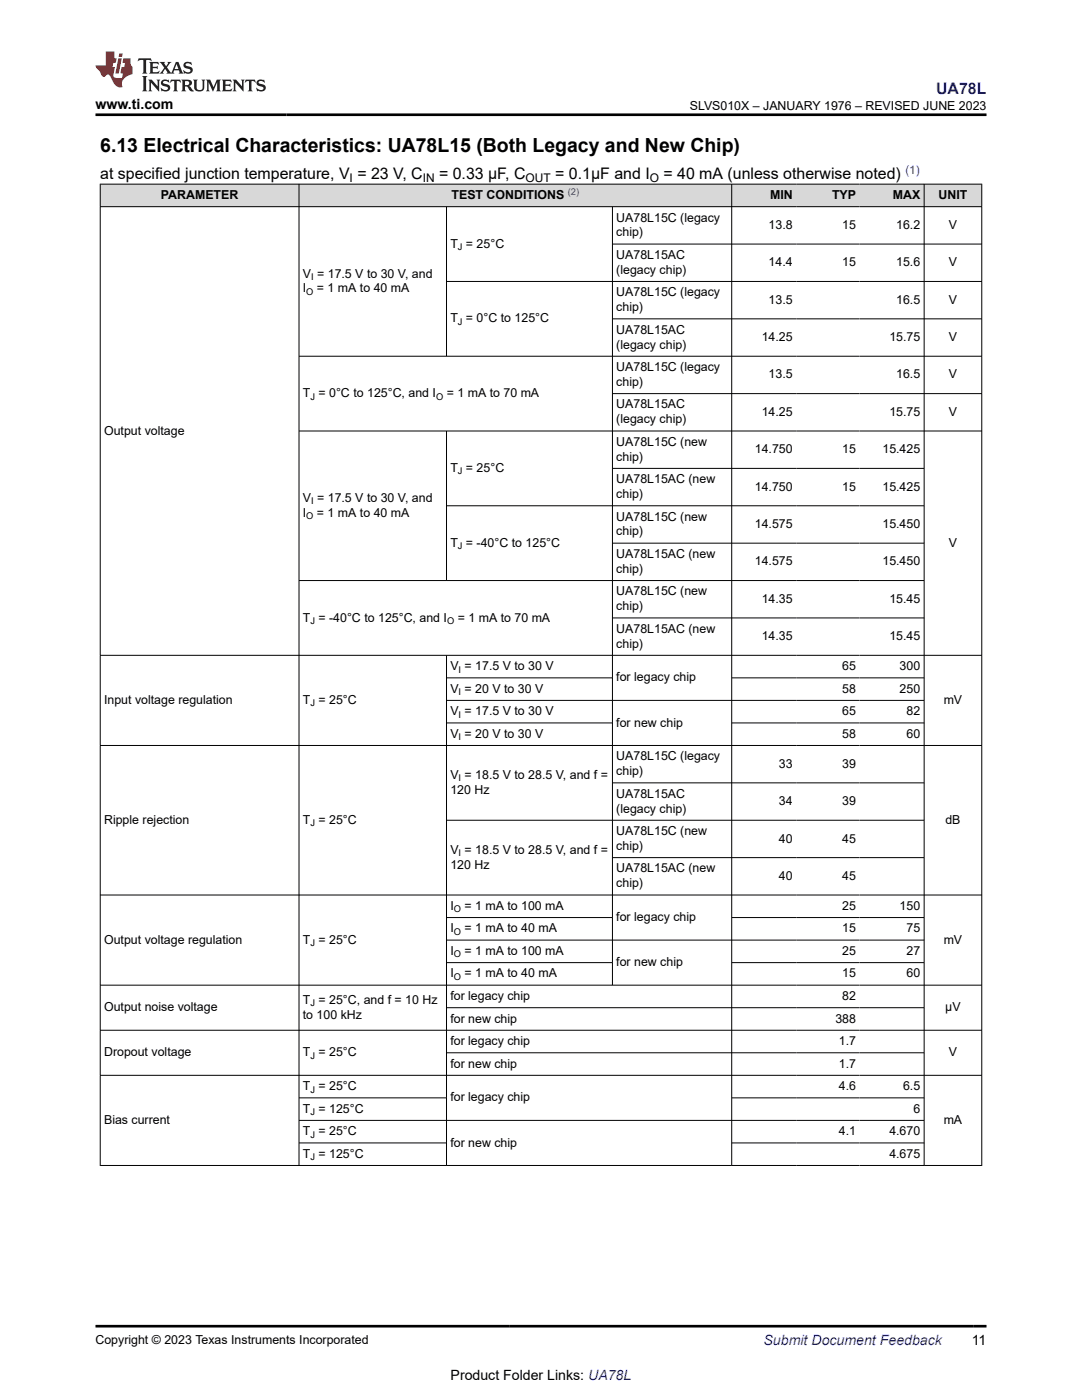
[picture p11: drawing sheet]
<svg xmlns="http://www.w3.org/2000/svg" width="216mm" height="279mm" viewBox="0 0 216 279" stroke-linecap="round" stroke-linejoin="round" font-family="sans-serif">
<defs><g id="words">
<text font-size="3.9" x="20" y="30.3">6.13 Electrical Characteristics: UA78L15 (Both Legacy and New Chip)</text>
<text font-size="3.2" fill="#00f" x="186.8" y="18.7">UA78L</text>
<g font-size="3.2">
<text x="20" y="35.7">at specified junction temperature, V = 23 V, C</text>
<text x="87.6" y="35.7">= 0.33 µF, C</text>
<text x="110.8" y="35.7">= 0.1µF and I</text>
<text x="132.4" y="35.7">= 40 mA (unless otherwise noted)</text>
</g>
<g font-size="2.8">
<text x="19" y="21.8">www.ti.com</text>
<text x="193.9" y="268.5">11</text>
<text x="89.9" y="275.3">Product Folder Links: UA78L</text>
</g>
<text font-size="2.8" fill="#00f" x="152.4" y="268.5">Submit Document Feedback</text>
<g font-size="2.5">
<text x="137.6" y="21.9">SLVS010X – JANUARY 1976 – REVISED JUNE 2023</text>
<text x="32.1" y="39.7">PARAMETER</text>
<text x="90.1" y="39.7">TEST CONDITIONS</text>
<text x="153.6" y="39.7">MIN</text>
<text x="166" y="39.7">TYP</text>
<text x="178.1" y="39.7">MAX</text>
<text x="187.3" y="39.7">UNIT</text>
<text x="123" y="44.2">UA78L15C (legacy</text>
<text x="123" y="47.2">chip)</text>
<text x="153.4" y="45.7">13.8</text>
<text x="168.1" y="45.7">15</text>
<text x="178.8" y="45.7">16.2</text>
<text x="189.3" y="45.7">V</text>
<text x="89.9" y="49.4">T = 25°C</text>
<text x="123" y="51.7">UA78L15AC</text>
<text x="153.4" y="53.2">14.4</text>
<text x="168.1" y="53.2">15</text>
<text x="178.8" y="53.2">15.6</text>
<text x="189.3" y="53.2">V</text>
<text x="60.4" y="58.4">I</text>
<text x="60.4" y="55.4">V = 17.5 V to 30 V, and</text>
<text x="63.2" y="58.4">= 1 mA to 40 mA</text>
<text x="123" y="54.6">(legacy chip)</text>
<text x="123" y="59.1">UA78L15C (legacy</text>
<text x="89.9" y="64.3">T = 0°C to 125°C</text>
<text x="123" y="62.1">chip)</text>
<text x="153.4" y="60.6">13.5</text>
<text x="178.8" y="60.6">16.5</text>
<text x="189.3" y="60.6">V</text>
<text x="123" y="66.6">UA78L15AC</text>
<text x="123" y="69.6">(legacy chip)</text>
<text x="152" y="68.1">14.25</text>
<text x="177.5" y="68.1">15.75</text>
<text x="189.3" y="68.1">V</text>
<text x="123" y="74.1">UA78L15C (legacy</text>
<text x="123" y="77">chip)</text>
<text x="153.4" y="75.5">13.5</text>
<text x="178.8" y="75.5">16.5</text>
<text x="189.3" y="75.5">V</text>
<text x="60.4" y="79.3">T = 0°C to 125°C, and I</text>
<text x="89.1" y="79.3">= 1 mA to 70 mA</text>
<text x="123" y="81.5">UA78L15AC</text>
<text x="152" y="83">14.25</text>
<text x="177.5" y="83">15.75</text>
<text x="189.3" y="83">V</text>
<text x="20.8" y="86.7">Output voltage</text>
<text x="123" y="84.5">(legacy chip)</text>
<text x="123" y="89">UA78L15C (new</text>
<text x="89.9" y="94.2">T = 25°C</text>
<text x="123" y="91.9">chip)</text>
<text x="150.6" y="90.5">14.750</text>
<text x="168.1" y="90.5">15</text>
<text x="176.1" y="90.5">15.425</text>
<text x="60.4" y="100.2">V = 17.5 V to 30 V, and</text>
<text x="123" y="96.4">UA78L15AC (new</text>
<text x="123" y="99.4">chip)</text>
<text x="150.6" y="97.9">14.750</text>
<text x="168.1" y="97.9">15</text>
<text x="176.1" y="97.9">15.425</text>
<text x="60.4" y="103.1">I</text>
<text x="63.2" y="103.1">= 1 mA to 40 mA</text>
<text x="123" y="103.9">UA78L15C (new</text>
<text x="123" y="106.9">chip)</text>
<text x="150.6" y="105.4">14.575</text>
<text x="176.1" y="105.4">15.450</text>
<text x="89.9" y="109.1">T = -40°C to 125°C</text>
<text x="123" y="111.4">UA78L15AC (new</text>
<text x="150.6" y="112.8">14.575</text>
<text x="176.1" y="112.8">15.450</text>
<text x="189.3" y="109.1">V</text>
<text x="123" y="114.3">chip)</text>
<text x="123" y="118.8">UA78L15C (new</text>
<text x="60.4" y="124">T = -40°C to 125°C, and I</text>
<text x="91.3" y="124">= 1 mA to 70 mA</text>
<text x="123" y="121.8">chip)</text>
<text x="152" y="120.3">14.35</text>
<text x="177.5" y="120.3">15.45</text>
<text x="123" y="126.3">UA78L15AC (new</text>
<text x="123" y="129.2">chip)</text>
<text x="152" y="127.8">14.35</text>
<text x="177.5" y="127.8">15.45</text>
<text x="89.9" y="133.7">V = 17.5 V to 30 V</text>
<text x="123" y="136">for legacy chip</text>
<text x="168.1" y="133.7">65</text>
<text x="179.5" y="133.7">300</text>
<text x="20.8" y="140.5">Input voltage regulation</text>
<text x="60.4" y="140.5">T = 25°C</text>
<text x="89.9" y="138.2">V = 20 V to 30 V</text>
<text x="89.9" y="142.7">V = 17.5 V to 30 V</text>
<text x="168.1" y="138.2">58</text>
<text x="168.1" y="142.7">65</text>
<text x="179.5" y="138.2">250</text>
<text x="180.9" y="142.7">82</text>
<text x="188.3" y="140.5">mV</text>
<text x="89.9" y="147.2">V = 20 V to 30 V</text>
<text x="123" y="145">for new chip</text>
<text x="168.1" y="147.2">58</text>
<text x="180.9" y="147.2">60</text>
<text x="89.9" y="155.5">V = 18.5 V to 28.5 V, and f =</text>
<text x="123" y="151.7">UA78L15C (legacy</text>
<text x="123" y="154.7">chip)</text>
<text x="155.4" y="153.2">33</text>
<text x="168.1" y="153.2">39</text>
<text x="89.9" y="158.4">120 Hz</text>
<text x="123" y="159.2">UA78L15AC</text>
<text x="155.4" y="160.7">34</text>
<text x="168.1" y="160.7">39</text>
<text x="20.8" y="164.4">Ripple rejection</text>
<text x="60.4" y="164.4">T = 25°C</text>
<text x="123" y="162.2">(legacy chip)</text>
<text x="123" y="166.7">UA78L15C (new</text>
<text x="188.6" y="164.4">dB</text>
<text x="89.9" y="173.4">120 Hz</text>
<text x="89.9" y="170.4">V = 18.5 V to 28.5 V, and f =</text>
<text x="123" y="169.6">chip)</text>
<text x="155.4" y="168.1">40</text>
<text x="168.1" y="168.1">45</text>
<text x="123" y="174.1">UA78L15AC (new</text>
<text x="123" y="177.1">chip)</text>
<text x="155.4" y="175.6">40</text>
<text x="168.1" y="175.6">45</text>
<text x="89.9" y="181.6">I</text>
<text x="92.7" y="181.6">= 1 mA to 100 mA</text>
<text x="123" y="183.8">for legacy chip</text>
<text x="168.1" y="181.6">25</text>
<text x="179.5" y="181.6">150</text>
<text x="20.8" y="188.3">Output voltage regulation</text>
<text x="60.4" y="188.3">T = 25°C</text>
<text x="89.9" y="186.1">I</text>
<text x="89.9" y="190.6">I</text>
<text x="92.7" y="186.1">= 1 mA to 40 mA</text>
<text x="92.7" y="190.6">= 1 mA to 100 mA</text>
<text x="168.1" y="186.1">15</text>
<text x="168.1" y="190.6">25</text>
<text x="180.9" y="186.1">75</text>
<text x="180.9" y="190.6">27</text>
<text x="188.3" y="188.3">mV</text>
<text x="89.9" y="195.1">I</text>
<text x="92.7" y="195.1">= 1 mA to 40 mA</text>
<text x="123" y="192.8">for new chip</text>
<text x="168.1" y="195.1">15</text>
<text x="180.9" y="195.1">60</text>
<text x="20.8" y="201.8">Output noise voltage</text>
<text x="60.4" y="203.3">to 100 kHz</text>
<text x="60.4" y="200.3">T = 25°C, and f = 10 Hz</text>
<text x="89.9" y="199.6">for legacy chip</text>
<text x="168.1" y="199.6">82</text>
<text x="188.6" y="201.8">μV</text>
<text x="89.9" y="204.1">for new chip</text>
<text x="89.9" y="208.6">for legacy chip</text>
<text x="166.7" y="204.1">388</text>
<text x="167.4" y="208.6">1.7</text>
<text x="20.8" y="210.8">Dropout voltage</text>
<text x="60.4" y="210.8">T = 25°C</text>
<text x="89.9" y="213.1">for new chip</text>
<text x="167.4" y="213.1">1.7</text>
<text x="189.3" y="210.8">V</text>
<text x="60.4" y="217.6">T = 25°C</text>
<text x="89.9" y="219.8">for legacy chip</text>
<text x="167.4" y="217.6">4.6</text>
<text x="180.2" y="217.6">6.5</text>
<text x="20.8" y="224.3">Bias current</text>
<text x="60.4" y="222.1">T = 125°C</text>
<text x="60.4" y="226.6">T = 25°C</text>
<text x="167.4" y="226.6">4.1</text>
<text x="177.5" y="226.6">4.670</text>
<text x="182.3" y="222.1">6</text>
<text x="188.3" y="224.3">mA</text>
<text x="60.4" y="231.1">T = 125°C</text>
<text x="89.9" y="228.8">for new chip</text>
<text x="177.5" y="231.1">4.675</text>
<text x="19" y="268.2">Copyright © 2023 Texas Instruments Incorporated</text>
</g>
<text font-size="2.4" fill="#00f" x="180.7" y="34.6">(1)</text>
<g font-size="2.4">
<text x="69.8" y="36.3">I</text>
<text x="84.3" y="36.3">IN</text>
<text x="104.9" y="36.3">OUT</text>
<text x="129.7" y="36.3">O</text>
</g>
<text font-size="1.9" fill="#00f" x="113.3" y="38.9">(2)</text>
<g font-size="1.9">
<text x="91.4" y="49.9">J</text>
<text x="61.1" y="58.9">O</text>
<text x="62.1" y="55.9">I</text>
<text x="91.4" y="64.8">J</text>
<text x="61.9" y="79.8">J</text>
<text x="87" y="79.8">O</text>
<text x="91.4" y="94.7">J</text>
<text x="62.1" y="100.7">I</text>
<text x="61.1" y="103.6">O</text>
<text x="91.4" y="109.6">J</text>
<text x="61.9" y="124.5">J</text>
<text x="89.2" y="124.5">O</text>
<text x="91.5" y="134.2">I</text>
<text x="61.9" y="141">J</text>
<text x="91.5" y="138.7">I</text>
<text x="91.5" y="143.2">I</text>
<text x="91.5" y="147.7">I</text>
<text x="91.5" y="156">I</text>
<text x="61.9" y="164.9">J</text>
<text x="91.5" y="170.9">I</text>
<text x="90.5" y="182.1">O</text>
<text x="61.9" y="188.8">J</text>
<text x="90.5" y="186.6">O</text>
<text x="90.5" y="191.1">O</text>
<text x="90.5" y="195.6">O</text>
<text x="61.9" y="200.8">J</text>
<text x="61.9" y="211.3">J</text>
<text x="61.9" y="218.1">J</text>
<text x="61.9" y="222.6">J</text>
<text x="61.9" y="227.1">J</text>
<text x="61.9" y="231.6">J</text>
</g>
</g></defs>
<g fill="#d8d8d8">
<path d="M20 36.8h175.9v4.4h-175.9z" fill-rule="evenodd"/>
<path d="M20.1 36.8h39.5v4.4h-39.5z" fill-rule="evenodd"/>
<path d="M59.7 36.8h86.2v4.4h-86.2z" fill-rule="evenodd"/>
<path d="M146.1 36.8h12.8v4.4h-12.8z" fill-rule="evenodd"/>
<path d="M158.9 36.8h12.6v4.4h-12.6z" fill-rule="evenodd"/>
<path d="M171.5 36.8h12.8v4.4h-12.8z" fill-rule="evenodd"/>
<path d="M184.5 36.8h11.3v4.4h-11.3z" fill-rule="evenodd"/>
</g>
<g fill="none" stroke="#000" stroke-width=".2">
<path d="M19.9 36.8h176.1M20 36.7v196M59.7 36.7v196M146 36.7v196M184.4 36.7v196M195.9 36.7v196M19.9 41.2h176.1M89.1 41.2v30M89.1 56.2h106.9M122.2 41.2v155.5M122.2 48.7h73.8M59.7 71.1h136.3"/>
<path d="M122.2 63.6h73.8M122.2 78.6h73.8M89.1 86v29.9M122.2 93.5h62.3M196 86h-136.3M122.2 108.4h62.3M184.5 115.9h-124.8M184.5 100.9h-95.4M19.9 130.8h176.1M89.1 130.8v101.9M89.1 135.3h33.2M89.1 139.8h95.4"/>
<path d="M122.2 123.3h62.3M146 135.3h38.5M19.9 148.8h176.1M89.1 144.3h33.2M122.2 156.2h62.3M146 144.3h38.5M19.9 178.6h176.1M122.2 171.2h62.3M184.5 163.7h-95.4M19.9 196.6h176.1M89.1 183.1h33.2M89.1 187.6h95.4"/>
<path d="M89.1 192.1h33.2M146 183.1h38.5M146 192.1h38.5M19.9 205.6h176.1M19.9 214.6h176.1M59.7 219.1h29.5M89.1 201.1h95.4M89.1 210.1h95.4M146 219.1h38.5M19.9 232.6h176.1M59.7 223.6h124.8M59.7 228.1h29.5"/>
<path d="M146 228.1h38.5"/>
</g>
<path d="M27.7 11.6l-.2 .6 .5-.2h.6v.1v2.2l-.2 .4h1l-.2-.4v-2.2v-.1h.5l.5 .2-.1-.6zM29.8 12.4l.2 .3v1.6l-.2 .4h1.9l.1-.6a1.08 1.08 0 0 1-1.3 .2v-.7h.6l.4 .2v-.7l-.4 .2h-.6v-.5l.2-.2a1 1 0 0 1 1 .3l-.1-.5zM31.8 12.4l1 1.1-1 1.2h.9l-.2-.2 .4-.8 .5 .8-.2 .2h1.6l-.2-.2 .1-.5h1l.1 .5-.1 .2h.9l-.2-.4-.8-1.9h-.5l-1 2.1-.8-1.1 .9-1h-.8l.2 .2-.5 .6-.3-.6 .1-.2zM35.2 12.8l.4 1h-.8zM36.8 12.5a.65 .65 0 0 0-.2 .7 .65 .65 0 0 0 .6 .5l.7 .1 .1 .3a.79 .79 0 0 1-.7 .4 .79 .79 0 0 1-.7-.5l.1 .7 .2-.1a.93 .93 0 0 0 1.1 0 .93 .93 0 0 0 .4-.9 1.46 1.46 0 0 0-1.2-.6l-.1-.3a1.09 1.09 0 0 1 1.2 .2l-.2-.6-.1 .1-.6-.2zM28.4 15.2l.2 .4v2.2l-.2 .4h1l-.2-.4v-2.2l.2-.4zM29.6 15.9l.2 .4v1.5l-.2 .4h.8l-.3-.4v-1.3l1.7 1.8v-2l.2-.4h-.8l.2 .2 .1 1.1-1.2-1.3zM32.3 16a.65 .65 0 0 0-.2 .8 .65 .65 0 0 0 .7 .4l.6 .2 .1 .2a.79 .79 0 0 1-.7 .4 .79 .79 0 0 1-.7-.5l.1 .7 .2-.1a.93 .93 0 0 0 1.1 .1 .93 .93 0 0 0 .4-1 1.46 1.46 0 0 0-1.2-.5l-.1-.4a1.09 1.09 0 0 1 1.2 .2l-.2-.6-.1 .1-.6-.1zM34.1 15.9l-.1 .6a.63 .63 0 0 1 .7-.3l.1 1.6-.3 .4h1l-.2-.4v-1.6a.66 .66 0 0 1 .8 .3l-.1-.6zM36.2 15.9l.2 .4v1.5l-.2 .4h.9l-.2-.2v-.7h.5l.1 .2a.79 .79 0 0 0 1.2 .6l-1-.9a.61 .61 0 0 0 .6-.6 .61 .61 0 0 0-.5-.7zM36.9 16.2h.2a.47 .47 0 0 1 .5 .1 .47 .47 0 0 1 .1 .5l-.2 .1-.6 .1zM38.5 15.9l.2 .2a2.27 2.27 0 0 0 .4 2 1.04 1.04 0 0 0 1.7-.7v-1.3l.2-.2h-.8l.2 .4v1.1a.6 .6 0 0 1-.6 .6 .6 .6 0 0 1-.6-.6v-1.1l.3-.4zM41.1 15.9l.2 .4v1.5l-.2 .4h.7l-.2-.4v-1.4l.9 1.9 .8-1.9v1.4l-.2 .4h1l-.3-.4v-1.5l.3-.4h-.8l-.7 1.5-.7-1.5zM44.3 15.9l.2 .4v1.5l-.2 .4h1.9l.1-.6a1.09 1.09 0 0 1-1.3 .2v-.7h.6l.4 .2v-.6l-.4 .2h-.6v-.6l.2-.1a1.01 1.01 0 0 1 1 .3l-.1-.6zM46.4 15.9l.3 .4v1.5l-.3 .4h.8l-.2-.4v-1.3l1.6 1.8v-2l.2-.4h-.7l.2 .2v1.1l-1.2-1.3zM49 15.9l-.1 .6a.63 .63 0 0 1 .8-.3v1.6l-.3 .4h1l-.2-.4v-1.6a.66 .66 0 0 1 .8 .3l-.1-.6zM51.4 16a.65 .65 0 0 0-.2 .8 .65 .65 0 0 0 .6 .4l.6 .2 .2 .2a.79 .79 0 0 1-.8 .4 .79 .79 0 0 1-.6-.5l.1 .7 .2-.1a.93 .93 0 0 0 1 .1 .93 .93 0 0 0 .5-1 1.46 1.46 0 0 0-1.3-.5l-.1-.4a1.09 1.09 0 0 1 1.3 .2l-.2-.6-.2 .1-.5-.1z" fill="#231f20"/>
<path d="M21.1 10.3v2.7h-2.1l.1 .4 .9 1a.95 .95 0 0 0 .9 .9 .59 .59 0 0 1 .6-.4 .59 .59 0 0 1 .5 .3l.4 .8a1.59 1.59 0 0 0 2.1 1.4 1.61 1.61 0 0 1 1-2.3l1-.3-.1-1.5a1.59 1.59 0 0 1-.4-1.7h-1.4l-.2 .9h.5l-.1 .9h-.5l-.2 .9v.3l.4 .1-.2 .9h-.6a.73 .73 0 0 1-1.1-.7l.3-1.5h-.5l.2-.9h.5l.2-.9h-.5v-1.3zM23.6 11.6l-.6 3.1h.7l.6-3.1zM23.8 10.7l-.1 .6h.7l.1-.6z" fill="#ed1c24"/>
<path d="M19 22.9h177.8M19 264.7h177.8" fill="none" stroke="#000" stroke-width=".53"/>
<use href="#words"/>
</svg>
